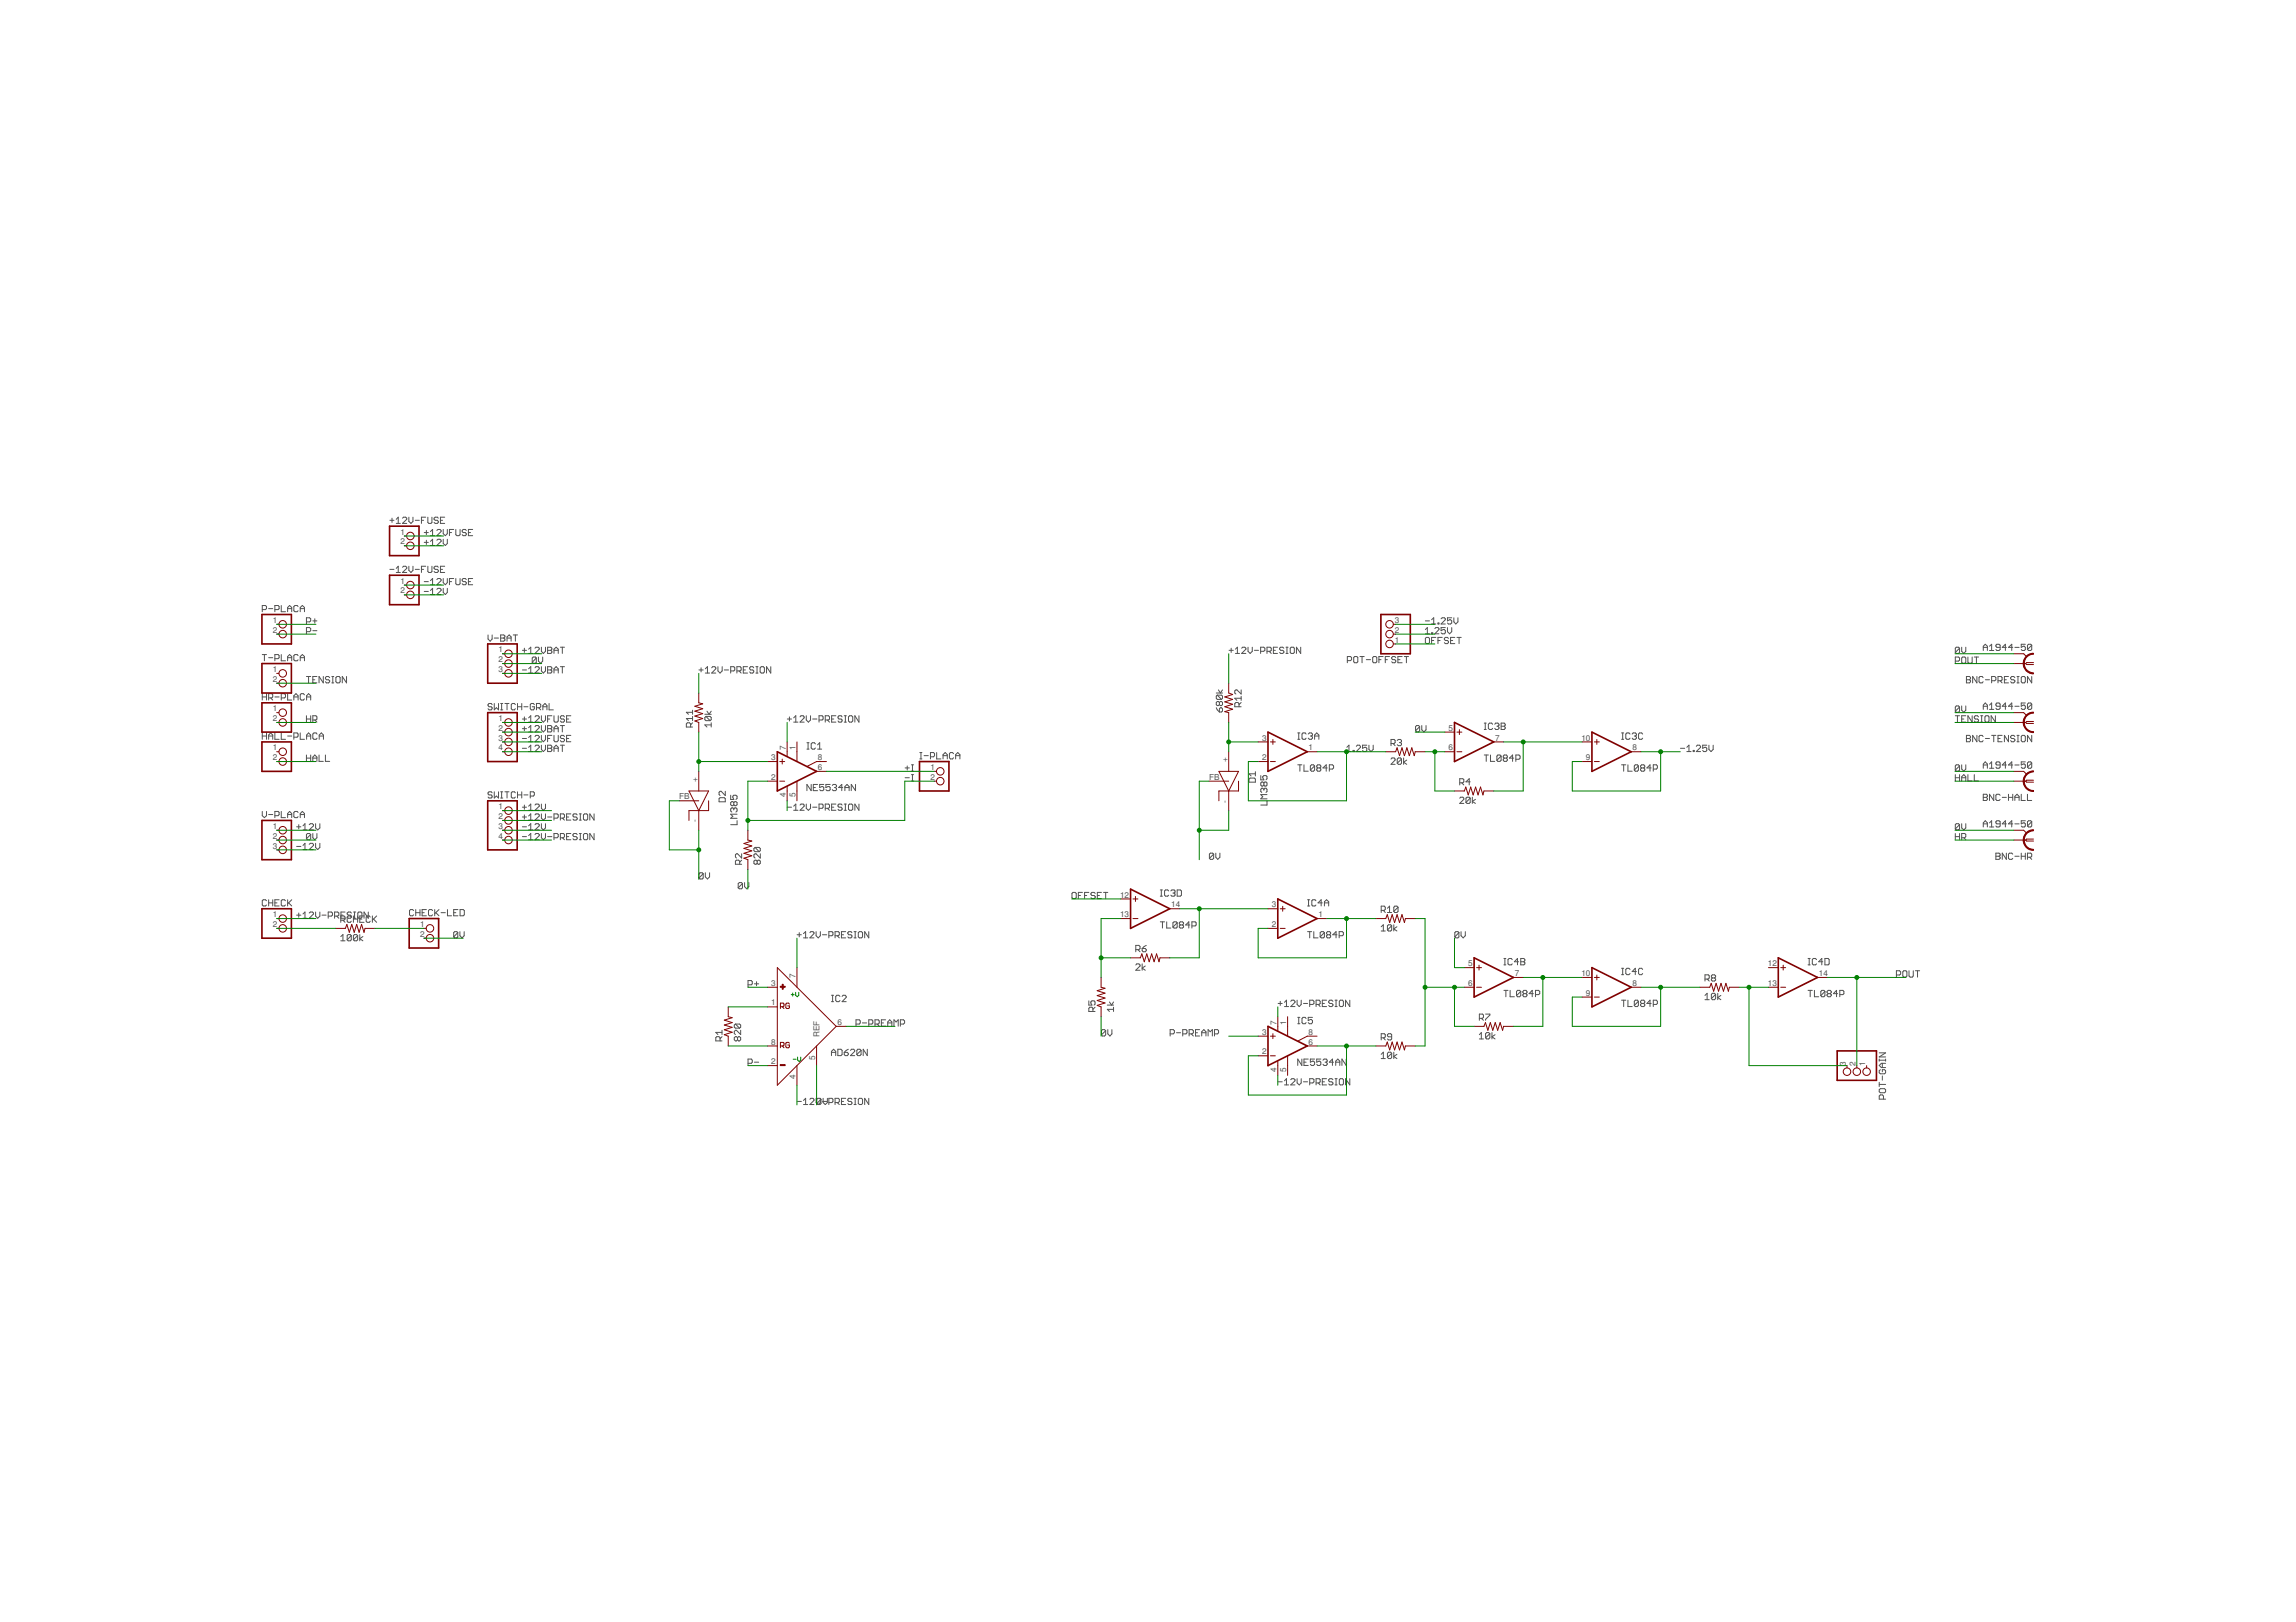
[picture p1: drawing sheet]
<svg xmlns="http://www.w3.org/2000/svg" width="297mm" height="210mm" viewBox="0 0 297 210" stroke-linecap="round" stroke-linejoin="round" font-family="sans-serif">
<defs><g id="words">
<g font-size="1.1" fill="#505050">
<text x="51.8" y="69.2">1</text>
<text x="51.8" y="70.5">2</text>
<text x="51.8" y="75.5">1</text>
<text x="51.8" y="76.8">2</text>
<text x="35.3" y="80.6">1</text>
<text x="35.3" y="81.9">2</text>
<text x="180.4" y="83.2">1</text>
<text x="180.4" y="81.9">2</text>
<text x="180.4" y="80.6">3</text>
<text x="35.3" y="87">1</text>
<text x="35.3" y="88.2">2</text>
<text x="64.5" y="84.4">1</text>
<text x="64.5" y="85.7">2</text>
<text x="64.5" y="87">3</text>
<text x="35.3" y="92">1</text>
<text x="35.3" y="93.3">2</text>
<text x="64.5" y="93.3">1</text>
<text x="64.5" y="94.6">2</text>
<text x="64.5" y="95.8">3</text>
<text x="163.3" y="95.8">3</text>
<text x="187.4" y="94.6">5</text>
<text x="193.4" y="95.8">7</text>
<text x="204.6" y="95.8">10</text>
<text x="35.3" y="97.1">1</text>
<text x="35.3" y="98.4">2</text>
<text x="64.5" y="97.1">4</text>
<text x="90.2" y="101.2" transform="rotate(-90 90.2 101.2)">+</text>
<text x="99.8" y="100.9">2</text>
<text x="99.8" y="98.4">3</text>
<text x="101.6" y="97.1" transform="rotate(-90 101.6 97.1)">7</text>
<text x="102.9" y="97.1" transform="rotate(-90 102.9 97.1)">1</text>
<text x="105.8" y="98.4">8</text>
<text x="105.8" y="99.7">6</text>
<text x="120.4" y="99.7">1</text>
<text x="120.4" y="100.9">2</text>
<text x="156.4" y="100.9">FB</text>
<text x="158.8" y="98.7" transform="rotate(-90 158.8 98.7)">+</text>
<text x="163.3" y="98.4">2</text>
<text x="169.3" y="97.1">1</text>
<text x="187.4" y="97.1">6</text>
<text x="205.2" y="98.4">9</text>
<text x="211.2" y="97.1">8</text>
<text x="35.3" y="107.3">1</text>
<text x="64.5" y="104.7">1</text>
<text x="64.5" y="106">2</text>
<text x="64.5" y="107.3">3</text>
<text x="87.9" y="103.5">FB</text>
<text x="90.2" y="106.4" transform="rotate(-90 90.2 106.4)">-</text>
<text x="101.6" y="103.1" transform="rotate(-90 101.6 103.1)">4</text>
<text x="102.9" y="103.1" transform="rotate(-90 102.9 103.1)">5</text>
<text x="158.8" y="103.9" transform="rotate(-90 158.8 103.9)">-</text>
<text x="35.3" y="108.5">2</text>
<text x="35.3" y="109.8">3</text>
<text x="64.5" y="108.5">4</text>
<text x="35.3" y="118.7">1</text>
<text x="35.3" y="120">2</text>
<text x="54.4" y="120">1</text>
<text x="144.9" y="118.7">13</text>
<text x="144.9" y="116.2">12</text>
<text x="151.5" y="117.4">14</text>
<text x="164.5" y="120">2</text>
<text x="164.5" y="117.4">3</text>
<text x="170.6" y="118.7">1</text>
<text x="54.4" y="121.2">2</text>
<text x="189.9" y="125">5</text>
<text x="228.7" y="125">12</text>
<text x="99.8" y="127.6">3</text>
<text x="99.8" y="130.1">1</text>
<text x="102.9" y="126.6" transform="rotate(-90 102.9 126.6)">7</text>
<text x="189.9" y="127.6">6</text>
<text x="196" y="126.3">7</text>
<text x="204.6" y="126.3">10</text>
<text x="205.2" y="128.8">9</text>
<text x="211.2" y="127.6">8</text>
<text x="228.7" y="127.6">13</text>
<text x="235.3" y="126.3">14</text>
<text x="99.8" y="137.7">2</text>
<text x="99.8" y="135.2">8</text>
<text x="105.5" y="137.1" transform="rotate(-90 105.5 137.1)">5</text>
<text x="106" y="134.2" transform="rotate(-90 106 134.2)">REF</text>
<text x="108.4" y="132.7">6</text>
<text x="163.3" y="136.5">2</text>
<text x="163.3" y="133.9">3</text>
<text x="165.1" y="132.7" transform="rotate(-90 165.1 132.7)">7</text>
<text x="166.4" y="132.7" transform="rotate(-90 166.4 132.7)">1</text>
<text x="169.3" y="133.9">8</text>
<text x="169.3" y="135.2">6</text>
<text x="102.9" y="139.7" transform="rotate(-90 102.9 139.7)">4</text>
<text x="165.1" y="138.7" transform="rotate(-90 165.1 138.7)">4</text>
<text x="166.4" y="138.7" transform="rotate(-90 166.4 138.7)">5</text>
<text x="238.8" y="138" transform="rotate(-90 238.8 138)">3</text>
<text x="240.1" y="138" transform="rotate(-90 240.1 138)">2</text>
<text x="241.3" y="138" transform="rotate(-90 241.3 138)">1</text>
</g>
</g></defs>
<g fill="none" stroke="#505050" stroke-width=".13">
<path d="M33.9 78.9h.4l.2-.1v-.3l-.2-.1h-.4v.8M34.8 78.8h.5M35.6 78.9h.4l.1-.1v-.3l-.1-.1h-.4v.8M36.4 78.4v.8h.5M37.2 79.2v-.6l.3-.2 .2 .2v.6M37.2 78.8h.5M38.6 78.5l-.2-.1h-.2l-.2 .1v.5l.2 .2h.2l.2-.2M38.8 79.2v-.6l.3-.2 .3 .2v.6M38.8 78.8h.6M50.4 67.3h.6M50.4 73.7h.6M50.7 67.1v.5"/>
<path d="M51.3 67.2l.2-.3v.8M51.3 73.6l.2-.3v.8M51.3 67.7h.5M51.3 74.1h.5M52.1 67.1l.1-.2h.3l.1 .2v.1l-.5 .5h.5M52.1 73.4l.1-.1h.3l.1 .1v.2l-.5 .5h.5M52.9 66.9v.6l.3 .2 .2-.2v-.6M52.9 73.3v.5l.3 .3 .2-.3v-.5M53.7 67.3h.6M53.7 73.7h.6M54.5 67.3h.3M54.5 73.7h.3"/>
<path d="M54.9 70.2h.5M54.9 76.5h.5M54.9 68.9h.5M54.9 75.3h.5M55.1 66.9h-.6v.8M55.1 73.3h-.6v.8M55.2 68.6v.6M55.2 69.9v.6M55.4 73.3v.7l.1 .1h.3l.1-.1v-.7M55.4 66.9v.7l.1 .1h.3l.1-.1v-.7M55.7 70.1l.3-.3v.8M55.7 68.8l.3-.3v.8"/>
<path d="M55.7 75.1l.3-.2v.8M55.7 76.4l.3-.3v.8M55.7 70.6h.5M55.7 76.9h.5M55.7 69.3h.5M55.7 75.7h.5M56.5 69.9l.2-.1h.2l.2 .1v.2l-.6 .5h.6M56.5 68.6l.2-.1h.2l.2 .1v.2l-.6 .5h.6M56.5 75l.2-.1h.2l.2 .1v.1l-.6 .6h.6M56.5 76.3l.2-.2h.2l.2 .2v.1l-.6 .5h.6M56.7 67.1l-.1-.2h-.3l-.1 .2v.1l.1 .1h.3l.1 .2-.1 .2h-.3l-.1-.1M56.7 73.4l-.1-.1h-.3l-.1 .1v.2l.1 .1h.3l.1 .1-.1 .3h-.3l-.1-.1"/>
<path d="M57 67.3h.3M57 73.7h.3M57.3 74.9v.5l.3 .3 .3-.3v-.5M57.3 69.8v.5l.3 .3 .3-.3v-.5M57.3 68.5v.6l.3 .2 .3-.2v-.6M57.3 76.1v.6l.3 .2 .3-.2v-.6M57.5 66.9h-.5v.8h.5M57.5 73.3h-.5v.8h.5M58.1 68.9h.3M58.1 75.3h.3M58.7 68.5h-.6v.8M58.7 74.9h-.6v.8"/>
<path d="M59 68.5v.7l.1 .1h.3l.1-.1v-.7M59 74.9v.6l.1 .2h.3l.1-.2v-.6M60.3 68.6l-.1-.1h-.3l-.1 .1 .1 .3h.3l.1 .2-.1 .2h-.3l-.1-.1M60.3 75l-.1-.1h-.3l-.1 .1 .1 .3h.3l.1 .1-.1 .3h-.3l-.1-.2M60.6 68.9h.3M60.6 75.3h.3M61.2 68.5h-.6v.8h.6M61.2 74.9h-.6v.8h.6M187.8 79.9h-.5v.4l.4-.1 .1 .1v.3l-.1 .2h-.3l-.1-.2M188.1 79.9v.6l.2 .3 .3-.3v-.6M33.9 89.8v.8M33.9 94.8v.9"/>
<path d="M33.9 84.7h.6M33.9 90.2h.6M33.9 95.2h.6M34.2 84.7v.8M34.5 89.8v.8M34.5 94.8v.9M34.8 90.3h.4l.1-.1v-.3l-.1-.1h-.4v.8M34.8 95.7v-.6l.2-.3 .3 .3v.6M34.8 85.1h.5M34.8 95.2h.5M35 90.3l.3 .3M35.6 85.2h.4l.1-.1v-.3l-.1-.1h-.4v.8"/>
<path d="M35.6 94.8v.9h.5M35.6 90.2h.5M36.4 84.7v.8h.5M36.4 90.3h.4l.1-.1v-.3l-.1-.1h-.4v.8M36.4 94.8v.9h.5M37.2 85.5v-.5l.3-.3 .2 .3v.5M37.2 89.8v.8h.5M37.2 85.1h.5M37.2 95.2h.5M38 90.6v-.6l.3-.2 .3 .2v.6M38 95.4h.4l.2-.2v-.2l-.2-.2h-.4v.9M38 90.2h.6"/>
<path d="M38.6 84.8l-.2-.1h-.2l-.2 .1v.6l.2 .1h.2l.2-.1M38.8 85.5v-.5l.3-.3 .3 .3v.5M38.8 94.8v.9h.6M38.8 85.1h.6M39.4 89.9l-.2-.1h-.2l-.2 .1v.5l.2 .2h.2l.2-.2M39.6 98.1h.6M39.6 87.5h.6M39.6 80.5h.4l.2-.2v-.2l-.2-.2h-.4v.9M39.6 81.7h.4l.2-.1v-.3l-.2-.1h-.4v.8M39.6 92.6v.9M39.6 97.7v.8M39.6 93h.6"/>
<path d="M39.7 90.2h.5M39.7 90.6v-.6l.2-.2 .3 .2v.6M39.7 95.7v-.6l.2-.3 .3 .3v.6M39.7 95.2h.5M39.9 87.5v.9M40.2 92.6v.9M40.2 97.7v.8M40.5 98.1h.5M40.5 88h.2M40.5 93.2h.4l.1-.2v-.2l-.1-.2h-.4v.9M40.5 98.5v-.5l.2-.3 .3 .3v.5M40.5 80.3h.5"/>
<path d="M40.5 81.6h.5M40.7 80.1v.5M40.7 93.2l.3 .3M41 87.5h-.5v.9h.5M41 95l-.1-.2h-.3l-.1 .2v.5l.1 .2h.3l.1-.2M41.3 97.7v.8h.5M41.3 95.2h.5M41.3 95.7v-.6l.3-.3 .2 .3v.6M41.8 87.5v.9l-.5-.9v.9M42.1 97.7v.8h.6M42.7 87.7l-.2-.2h-.3l-.1 .3 .1 .2h.3l.2 .2-.2 .2h-.3l-.1-.2M42.9 87.5h.3"/>
<path d="M42.9 88.4h.3M43.1 87.5v.9M43.6 87.5h.3l.1 .2v.5l-.1 .2h-.3l-.1-.2v-.5zM44.8 87.5v.9l-.5-.9v.9M63.1 82.2v.5l.3 .3 .3-.3v-.5M63.7 91.2l-.2-.2h-.2l-.2 .3 .2 .2h.2l.2 .2-.2 .2h-.2l-.2-.2M63.9 82.6h.6M63.9 91v.9l.3-.3 .3 .3v-.9M64.8 82.6h.4M64.8 82.2h.4l.1 .1-.1 .3 .1 .1v.1l-.1 .2h-.4zM64.8 91h.2M64.8 91.9h.2"/>
<path d="M64.9 91v.9M65.3 91h.5M65.6 82.6h.5M65.6 83v-.6l.3-.2 .2 .2v.6M65.6 91v.9M66.4 82.2h.6M66.7 82.2v.8M66.7 91.2l-.2-.2h-.2l-.2 .2v.5l.2 .2h.2l.2-.2M67 91.5h.5M67 91v.9M67.5 91v.9M67.6 95.6h.5"/>
<path d="M67.6 93h.5M67.6 86.7h.5M67.6 84.2h.5M67.6 94.3h.5M67.6 96.8h.5M67.8 91.5h.5M67.8 83.9v.5M67.8 92.8v.5M67.8 94v.6M68.4 96h.5M68.4 93.5h.5M68.4 87.1h.5"/>
<path d="M68.4 84.6h.5M68.4 84l.3-.2v.8M68.4 86.6l.3-.3v.8M68.4 92.9l.3-.3v.9M68.4 94.2l.3-.3v.8M68.4 95.4l.3-.2v.8M68.4 96.7l.3-.3v.9M68.4 94.7h.5M68.4 97.3h.5M69.1 91.2l-.1-.2h-.3l-.1 .2v.5l.1 .2h.3l.1-.2v-.2h-.2M69.2 83.9l.1-.1h.3l.2 .1v.1l-.6 .6h.6M69.2 95.3l.1-.1h.3l.2 .1v.1l-.6 .6h.6"/>
<path d="M69.2 86.4l.1-.1h.3l.2 .1v.2l-.6 .5h.6M69.2 92.8l.1-.2h.3l.2 .2v.1l-.6 .6h.6M69.2 94l.1-.1h.3l.2 .1v.2l-.6 .5h.6M69.2 96.6l.1-.2h.3l.2 .2v.1l-.6 .6h.6M69.4 85.2l-.1-.2h-.3l-.1 .2v.5M69.4 85.2v.5l-.1 .1h-.3l-.1-.1M69.4 85.2l-.5 .5M69.4 91.6h.4l.2-.1v-.3l-.2-.2h-.4v.9M69.7 85v.6l.2 .2 .3-.2v-.6M69.7 91.6l.3 .3M70 83.8v.5l.3 .3 .3-.3v-.5M70 86.3v.5l.3 .3 .3-.3v-.5"/>
<path d="M70 92.6v.6l.3 .3 .3-.3v-.6M70 93.9v.5l.3 .3 .3-.3v-.5M70 95.2v.5l.3 .3 .3-.3v-.5M70 96.4v.6l.3 .3 .3-.3v-.6M70.2 91.5h.6M70.2 91.9v-.6l.3-.3 .3 .3v.6M70.8 83.8h.5l.1 .1-.1 .3 .1 .2-.1 .2h-.5zM70.8 95.6h.3M70.8 93h.3M70.8 86.7h.5M70.8 86.3h.5l.1 .1-.1 .3 .1 .3-.1 .1h-.5zM70.8 84.2h.5"/>
<path d="M70.8 93.9h.5l.1 .1-.1 .3 .1 .3-.1 .1h-.5zM70.8 96.4h.5l.1 .2-.1 .2 .1 .3-.1 .2h-.5zM70.8 94.3h.5M70.8 96.8h.5M71 91v.9h.6M71.4 95.2h-.6v.8M71.4 92.6h-.6v.9M71.7 95.2v.6l.1 .2h.3l.1-.2v-.6M71.7 92.6v.7l.1 .2h.3l.1-.2v-.7M71.7 86.7h.5M71.7 84.2h.5M71.7 84.6v-.6l.2-.2 .3 .2v.6"/>
<path d="M71.7 87.1v-.5l.2-.3 .3 .3v.5M71.7 94.7v-.5l.2-.3 .3 .3v.5M71.7 97.3v-.6l.2-.3 .3 .3v.6M71.7 94.3h.5M71.7 96.8h.5M72.5 83.8h.5M72.5 86.3h.5M72.5 93.9h.5M72.5 96.4h.5M72.7 83.8v.8M72.7 86.3v.8M72.7 93.9v.8"/>
<path d="M72.7 96.4v.9M73 95.3l-.1-.1h-.3l-.1 .2 .1 .2h.3l.1 .2-.1 .2h-.3l-.1-.2M73 92.8l-.1-.2h-.3l-.1 .3 .1 .1h.3l.1 .3-.1 .2h-.3l-.1-.2M73.3 95.6h.3M73.3 93h.3M73.9 95.2h-.6v.8h.6M73.9 92.6h-.6v.9h.6M89.3 94.1v-.4l-.1-.2h-.3l-.1 .2v.4h.8M89.6 93.5l-.3 .3M89.6 93h-.8l.3 .3M89.6 91.9v.5M89.6 92.7v.6"/>
<path d="M89.6 92.2h-.8l.3 .2M90.4 86.7h.6M90.7 86.4v.6M91.2 92.4h.8M91.2 86.6l.3-.3v.8M91.2 87.1h.6M91.3 92.7h.6l.1 .2v.2l-.1 .2M91.3 92.7l-.1 .2v.2l.1 .2h.6M91.3 92.7l.6 .6M91.5 92l.2 .4 .3-.4M92 93.8h-.8l.3 .3M92 93.5v.6"/>
<path d="M92.1 86.4l.1-.1h.3l.1 .1v.2l-.5 .5h.5M92.9 86.3v.5l.3 .3 .2-.3v-.5M93.7 86.7h.6M94.5 86.8h.4l.2-.1v-.3l-.2-.1h-.4v.8M95.3 86.8h.5l.1-.1v-.3l-.1-.1h-.5v.8M95.6 86.8l.3 .3M96.2 86.7h.2M96.7 86.3h-.5v.8h.5M97.5 86.4l-.1-.1h-.3l-.1 .3 .1 .1h.3l.1 .3-.1 .1h-.3l-.1-.1M97.8 87.1h.3M97.8 86.3h.3M97.9 86.3v.8"/>
<path d="M98.5 86.3h.2l.2 .1v.6l-.2 .1h-.2l-.2-.1v-.6zM99.7 86.3v.8l-.5-.8v.8M101.9 93h.5M102.1 92.8v.5M102.7 92.9l.3-.3v.9M102.7 93.5h.5M103.5 92.8l.1-.2h.3l.1 .2v.1l-.5 .6h.5M104.3 92.6v.6l.3 .3 .3-.3v-.6M104.4 96.9h.3M104.4 96.1h.3M104.5 96.1v.8M105.1 93h.6"/>
<path d="M105.5 96.3l-.2-.2h-.2l-.2 .2v.5l.2 .1h.2l.2-.1M105.8 96.4l.2-.3v.8M105.8 96.9h.5M106 93.2h.4l.1-.2v-.2l-.1-.2h-.4v.9M106.8 93.2h.4l.1-.2v-.2l-.1-.2h-.4v.9M107 93.2l.3 .3M107.6 93h.3M108.1 92.6h-.5v.9h.5M108.9 92.8l-.1-.2h-.3l-.1 .3 .1 .1h.3l.1 .3-.1 .2h-.3l-.1-.2M109.2 93.5h.3M109.2 92.6h.3M109.4 92.6v.9"/>
<path d="M109.8 92.8l.1-.2h.3l.1 .2v.5l-.1 .2h-.3l-.1-.2zM111.1 92.6v.9l-.5-.9v.9M117.1 99.4h.5M117.4 99.1v.6M117.9 99h.3M117.9 99.8h.3M118 99v.8M119 98.2h.3M119 97.4h.3M119.1 97.4v.8M119.5 97.8h.6M120.4 97.9h.4l.1-.1v-.3l-.1-.1h-.4v.8"/>
<path d="M121.2 97.4v.8h.5M122 97.8h.6M122 98.2v-.5l.3-.3 .3 .3v.5M123.4 97.5l-.2-.1h-.2l-.2 .1v.6l.2 .1h.2l.2-.1M123.6 97.8h.6M123.6 98.2v-.5l.3-.3 .3 .3v.5M157.4 91.6l.4 .5M157.4 89.7h.8M157.5 90h.5l.2 .1v.3l-.2 .1M157.5 90l-.1 .1v.3l.1 .1h.5M157.5 90l.5 .5M157.6 89.3l.3 .4 .3-.4"/>
<path d="M157.8 90.9l.1-.1 .3 .1v.3l-.2 .1-.2-.1M157.8 90.9v.3M157.8 90.9l-.2-.1-.2 .1v.3l.1 .1 .3-.1M157.9 91.6h.1l.2 .1v.3l-.2 .1h-.2v-.4zM159 84.2h.6M159.3 83.9v.5M159.8 84l.3-.2v.8M159.8 84.6h.6M160.3 91.5v-.4l-.2-.2h-.2l-.2 .2v.4h.9M160.6 89.3v.5l-.6-.5-.3 .1v.3l.2 .1M160.6 90.9l-.3 .3M160.6 90.4h-.9l.3 .2"/>
<path d="M160.6 90.1v.5M160.6 83.9l.2-.1h.2l.2 .1v.1l-.6 .6h.6M161.5 83.8v.5l.2 .3 .3-.3v-.5M162.3 84.2h.5M162.4 99.9v.5M163.1 84.3h.4l.1-.1v-.3l-.1-.1h-.4v.8M163.9 84.3h.4l.2-.1v-.3l-.2-.1h-.4v.8M164.2 84.3l.3 .3M164.7 84.2h.3M165.3 83.8h-.6v.8h.6M166.1 83.9l-.2-.1h-.2l-.2 .1 .2 .3h.2l.2 .1v.1l-.2 .2h-.2l-.2-.2M166.4 83.8h.2"/>
<path d="M166.4 84.6h.2M166.5 83.8v.8M167 83.8h.3l.1 .1v.5l-.1 .2h-.3l-.1-.2v-.5zM167.9 99h.5M167.9 95.7h.3M167.9 94.8h.3M168 94.8v.9M168.2 99v.8M168.3 83.8v.8l-.6-.8v.8M168.7 99v.8h.5M169 95l-.2-.2h-.2l-.2 .2v.5l.2 .2h.2l.2-.2M169.2 95l.2-.2h.3l.1 .2-.1 .2"/>
<path d="M169.5 95.2h.2M169.7 95.2l.1 .2-.1 .3h-.3l-.2-.2M170.1 99.1l-.2-.1h-.2l-.2 .1v.6M170.1 99.1v.6l-.2 .1h-.2l-.2-.1M170.1 95.7v-.6l.2-.3 .3 .3v.6M170.1 99.1l-.6 .6M170.1 95.2h.5M170.5 99.4l-.2-.1 .2-.3h.3l.1 .1-.1 .3M170.5 99.4l-.2 .1 .2 .3h.3l.1-.1-.1-.3M170.5 99.4h.3M171.7 99.4h-.5l.4-.4v.8M172 99.5h.4l.1-.1v-.3l-.1-.1h-.4v.8"/>
<path d="M174.2 97.3h.6M174.2 96.7l.3-.3v.9M174.3 85.5h.4l.2-.1v-.3l-.2-.1h-.4v.8M175 97.1h.2v.2h-.2zM175.3 85h.2l.2 .1v.5l-.2 .2h-.2l-.2-.2v-.5zM175.5 96.6l.1-.2h.3l.1 .2v.1l-.5 .6h.5M175.9 85h.6M176.2 85v.8M176.8 85.4h.5M176.8 96.4h-.5v.4l.4-.1 .1 .1v.3l-.1 .2h-.3l-.1-.2M177.1 96.4v.6l.3 .3 .3-.3v-.6M177.7 85h.3l.1 .1v.5l-.1 .2h-.3l-.1-.2v-.5z"/>
<path d="M178.4 85.4h.3M178.9 85h-.5v.8M179.2 85.4h.3M179.8 85h-.6v.8M180 98.2l.1-.1h.3l.1 .1v.2l-.5 .5h.5M180 96.2h.4l.1-.1v-.3l-.1-.1h-.4v.8M180.2 96.2l.3 .3M180.6 85.1l-.2-.1h-.2l-.2 .1 .2 .3h.2l.2 .1-.2 .3h-.2l-.2-.2M180.8 95.8l.1-.1h.3l.1 .1-.1 .3M180.8 85.4h.3M181 96.1h.2M181.2 96.1l.1 .1-.1 .3h-.3l-.1-.1"/>
<path d="M181.3 98.2v.6l-.1 .1h-.3l-.1-.1M181.3 98.2l-.1-.1h-.3l-.1 .1v.6M181.3 98.2l-.5 .6M181.4 85h-.6v.8h.6M181.6 98.1v.8M181.7 85h.5M181.9 85v.8M182 98.4l-.4 .2 .4 .3M183.7 94l-.2-.1h-.2l-.2 .1v.6M183.7 94v.6l-.2 .1h-.2l-.2-.1M183.7 94l-.6 .6M183.9 93.9v.5l.3 .3 .3-.3v-.5"/>
<path d="M184.4 82.6l.1-.1h.3l.1 .1v.6l-.1 .1h-.3l-.1-.1zM184.4 80.3h.5M184.4 81.5l.3-.3v.8M184.4 82h.5M185.2 81.9h.2v.1h-.2zM185.2 82.9h.3M185.2 80.2l.3-.3v.9M185.2 80.8h.6M185.6 81.3l.2-.1h.2l.2 .1v.2l-.6 .5h.6M185.8 82.5h-.6v.8M186 80.6h.2v.2h-.2zM186 82.9h.3"/>
<path d="M186.4 80.1l.2-.2h.3l.1 .2v.1l-.6 .6h.6M186.6 82.5h-.6v.8M187 81.2h-.6v.4l.5-.1 .1 .1v.3l-.1 .1h-.3l-.2-.1M187.3 81.2v.5l.2 .3 .3-.3v-.5M187.4 82.6l-.1-.1h-.3l-.1 .1 .1 .3h.3l.1 .1-.1 .3h-.3l-.1-.1M187.7 82.9h.2M188.2 82.5h-.5v.8h.5M188.5 82.5h.5M188.8 82.5v.8M192 97.7h.6M192 94.4h.3M192 93.6h.3"/>
<path d="M192.2 93.6v.8M192.3 97.7v.8M192.8 97.7v.8h.6M193.1 93.7l-.1-.1h-.3l-.1 .1v.6l.1 .1h.3l.1-.1M193.4 93.7l.1-.1h.3l.1 .1-.1 .3M193.7 94h.1M193.8 94l.1 .1-.1 .3h-.3l-.1-.1M194.2 97.9l-.1-.2h-.3l-.1 .2v.5M194.2 97.9v.5l-.1 .1h-.3l-.1-.1M194.2 93.6h.4l.1 .1-.1 .3 .1 .3-.1 .1h-.4zM194.2 97.9l-.5 .5M194.2 94h.4"/>
<path d="M194.6 98.1h.3M194.6 98.1l-.1-.1 .1-.3h.3l.1 .2-.1 .2M194.6 98.1l-.1 .2 .1 .2h.3l.1-.1-.1-.3M195.8 98.1h-.5l.4-.4v.8M196.1 98.3h.4l.2-.2v-.2l-.2-.2h-.4v.8M209.8 99h.5M209.8 95.7h.3M209.8 94.8h.3M209.9 94.8v.9M210.1 99v.8M210.6 99v.8h.6M210.9 95l-.2-.2h-.2l-.2 .2v.5l.2 .2h.2l.2-.2"/>
<path d="M211.2 95l.1-.2h.3l.1 .2-.1 .2M211.4 95.2h.2M211.6 95.2l.1 .2-.1 .3h-.3l-.1-.2M212 99.1v.6l-.2 .1h-.2l-.2-.1M212 99.1l-.2-.1h-.2l-.2 .1v.6M212 99.1l-.6 .6M212.4 99.4l-.2-.1 .2-.3h.3l.1 .1-.1 .3M212.4 99.4l-.2 .1 .2 .3h.3l.1-.1-.1-.3M212.4 99.4h.3M212.5 95l-.1-.2h-.3l-.1 .2v.5l.1 .2h.3l.1-.2M213.6 99.4h-.5l.4-.4v.8M213.9 99.5h.4l.1-.1v-.3l-.1-.1h-.4v.8"/>
<path d="M217.4 96.8h.6M218.2 97.3h.6M218.2 96.7l.3-.3v.9M219.1 97.1h.1v.2h-.1zM219.5 96.6l.1-.2h.3l.1 .2v.1l-.5 .6h.5M220.8 96.4h-.5v.4l.3-.1 .2 .1v.3l-.1 .2h-.3l-.1-.2M221.1 96.4v.6l.3 .3 .2-.3v-.6M253 92.6h.5M253 85.6h.4l.1-.2v-.2l-.1-.2h-.4v.8M253.2 92.6v.9M253.5 83.9l-.1-.1h-.3l-.1 .1v.5M253.5 99.1l-.1-.1h-.3l-.1 .1v.6"/>
<path d="M253.5 99.1v.6l-.1 .1h-.3l-.1-.1M253.5 91.5v.5l-.1 .2h-.3l-.1-.2M253.5 83.9v.5l-.1 .2h-.3l-.1-.2M253.5 91.5l-.1-.1h-.3l-.1 .1v.5M253.5 83.9l-.5 .5M253.5 91.5l-.5 .5M253.5 99.1l-.5 .6M253.8 93h.3M253.8 83.8v.5l.3 .3 .2-.3v-.5M253.8 91.4v.5l.3 .3 .2-.3v-.5M253.8 99v.5l.3 .3 .2-.3v-.5M253.9 85h.3l.1 .2v.5l-.1 .1h-.3l-.1-.1v-.5z"/>
<path d="M254.3 92.6h-.5v.9h.5M254.4 87.5h.4l.1 .2-.1 .3 .1 .2-.1 .2h-.4zM254.4 95.2h.4l.1 .1-.1 .3 .1 .2-.1 .2h-.4zM254.4 95.6h.4M254.4 88h.4M254.6 85v.7l.1 .1h.3l.1-.1v-.7M255.1 92.6v.9l-.5-.9v.9M255.4 85h.6M255.7 85v.8M255.8 87.5v.9l-.6-.9v.9M255.8 95.2v.8l-.6-.8v.8M256 92.8l-.2-.2h-.3l-.1 .3 .1 .1h.3l.2 .3-.2 .2h-.3l-.1-.2"/>
<path d="M256.2 93.5h.3M256.2 92.6h.3M256.4 92.6v.9M256.6 95.3l-.2-.1h-.2l-.2 .1v.5l.2 .2h.2l.2-.2M256.6 87.7l-.2-.2h-.2l-.2 .2v.5l.2 .2h.2l.2-.2M256.6 84.2v-.6l.2-.2 .3 .2v.6M256.6 91.8v-.6l.2-.2 .3 .2v.6M256.6 99.4v-.5l.2-.3 .3 .3v.5M256.6 91.4h.5M256.6 99h.5M256.6 83.8h.5M256.9 95.6h.5"/>
<path d="M256.9 88h.5M256.9 92.6h.3l.1 .2v.5l-.1 .2h-.3l-.1-.2v-.5zM257.4 91.2l.3-.2v.8M257.4 83.6l.3-.2v.8M257.4 98.9l.3-.3v.8M257.4 91.8h.5M257.4 99.4h.5M257.4 84.2h.5M257.7 88.1h.4l.1-.1v-.3l-.1-.2h-.4v.9M257.7 95.2h.5M257.9 95.2v.8M258.1 92.6v.9l-.5-.9v.9"/>
<path d="M258.5 95.6h.3M258.5 88.1h.4l.1-.1v-.3l-.1-.2h-.4v.9M258.8 91.4h-.5l-.1-.2 .1-.2h.3l.2 .1v.6l-.2 .1h-.3l-.1-.1M258.8 83.8h-.5l-.1-.2 .1-.2h.3l.2 .1v.6l-.2 .1h-.3l-.1-.1M258.8 99h-.5l-.1-.1 .1-.3h.3l.2 .1v.6l-.2 .1h-.3l-.1-.1M258.8 88.1l.2 .3M259 95.2h-.5v.8h.5M259.3 88h.3M259.6 91.4h-.6l.4-.4v.8M259.6 83.8h-.6l.4-.4v.8M259.6 99h-.6l.4-.4v.8M259.8 87.5h-.5v.9h.5"/>
<path d="M259.8 95.2v.8l-.5-.8v.8M260.4 91.4h-.6l.5-.4v.8M260.4 83.8h-.6l.5-.4v.8M260.4 99h-.6l.5-.4v.8M260.7 91.4h.5M260.7 99h.5M260.7 83.8h.5M260.7 95.3l-.2-.1h-.2l-.2 .2 .2 .2h.2l.2 .2-.2 .2h-.2l-.2-.2M260.7 87.7l-.2-.2h-.2l-.2 .3 .2 .2h.2l.2 .2-.2 .2h-.2l-.2-.2M260.9 95.2h.3M260.9 96h.3M260.9 87.5h.3"/>
<path d="M260.9 88.4h.3M261.1 87.5v.9M261.1 95.2v.8M261.6 87.5h.3l.1 .2v.5l-.1 .2h-.3l-.1-.2v-.5zM261.6 95.2h.3l.1 .1v.5l-.1 .2h-.3l-.1-.2v-.5zM262 91h-.5v.4l.2-.2h.2l.1 .2v.3l-.1 .1h-.3l-.1-.1M262 83.4h-.5v.4l.2-.2h.2l.1 .2v.3l-.1 .1h-.3l-.1-.1M262 98.6h-.5v.4l.2-.1 .3 .1v.3l-.1 .1h-.3l-.1-.1M262.8 91.1v.6l-.1 .1h-.3l-.1-.1M262.8 91.1l-.1-.1h-.3l-.1 .1v.6M262.8 83.5l-.1-.1h-.3l-.1 .1v.6M262.8 87.5v.9l-.5-.9v.9"/>
<path d="M262.8 95.2v.8l-.5-.8v.8M262.8 98.7l-.1-.1h-.3l-.1 .1v.6M262.8 83.5v.6l-.1 .1h-.3l-.1-.1M262.8 98.7v.6l-.1 .1h-.3l-.1-.1M262.8 91.1l-.5 .6M262.8 98.7l-.5 .6M262.8 83.5l-.5 .6M33.9 105v.6l.3 .2 .3-.2v-.6M34.5 116.6l-.2-.2h-.2l-.2 .2v.5l.2 .1h.2l.2-.1M34.8 105.4h.5M34.8 116.4v.8M34.8 116.8h.5"/>
<path d="M35.3 116.4v.8M35.6 105.6h.4l.1-.2v-.3l-.1-.1h-.4v.8M35.6 116.8h.2M36.1 116.4h-.5v.8h.5M36.4 105v.8h.5M36.9 116.6l-.1-.2h-.3l-.1 .2v.5l.1 .1h.3l.1-.1M37.2 105.4h.5M37.2 105.8v-.5l.3-.3 .2 .3v.5M37.2 116.4v.8M37.3 116.8l.4 .4M37.7 116.4l-.5 .6M38.4 118.4h.5"/>
<path d="M38.4 107h.5M38.4 109.5h.5M38.6 105.1l-.2-.1h-.2l-.2 .1v.6l.2 .1h.2l.2-.1M38.7 106.7v.6M38.7 118.2v.5M38.8 105.4h.6M38.8 105.8v-.5l.3-.3 .3 .3v.5M39.2 118.3l.3-.3v.8M39.2 106.9l.3-.3v.8M39.2 109.4l.3-.3v.8M39.2 118.8h.5M39.2 107.4h.5"/>
<path d="M39.2 109.9h.5M40 106.7l.2-.1h.2l.2 .1v.2l-.6 .5h.6M40 118.2l.2-.2h.2l.2 .2v.1l-.6 .5h.6M40 109.3l.2-.2h.2l.2 .2v.1l-.6 .5h.6M40.2 108l-.2-.1h-.2l-.2 .1v.5M40.2 108v.5l-.2 .2h-.2l-.2-.2M40.2 108l-.6 .5M40.5 107.9v.5l.2 .3 .3-.3v-.5M40.8 106.6v.5l.3 .3 .3-.3v-.5M40.8 109.1v.6l.3 .2 .3-.2v-.6M40.8 118v.6l.3 .2 .3-.2v-.6M41.7 118.4h.5"/>
<path d="M42.5 118.6h.4l.1-.2v-.2l-.1-.2h-.4v.8M43.3 118.6h.4l.1-.2v-.2l-.1-.2h-.4v.8M43.6 118.6l.2 .2M44.1 119.1h.4l.1-.2v-.2l-.1-.2h-.4v.9M44.1 118.4h.3M44.4 119.1l.2 .3M44.6 118h-.5v.8h.5M45.4 118.7l-.1-.2h-.3l-.1 .2v.5l.1 .2h.3l.1-.2M45.5 118.2l-.2-.2h-.2l-.2 .2 .2 .2h.2l.2 .2v.1l-.2 .1h-.2l-.2-.1M45.7 118.5v.9M45.7 118.9h.6M45.7 118.8h.3"/>
<path d="M45.7 118h.3M45.9 118v.8M46.3 118.7l.1 .1h.3l.1-.1v-.5l-.1-.2h-.3l-.1 .2v1.2M46.5 118.9h.3M47.1 118.5h-.6v.9h.6M47.6 118v.8l-.5-.8v.8M47.9 118.7l-.1-.2h-.3l-.1 .2v.5l.1 .2h.3l.1-.2M48.2 118.5v.9M48.3 118.9l.4 .5M48.7 118.5l-.5 .6M53.5 117.8l-.1-.1h-.3l-.1 .1v.6l.1 .1h.3l.1-.1M53.8 117.7v.8"/>
<path d="M53.8 118.1h.5M54.3 117.7v.8M54.6 118.1h.3M55.2 117.7h-.6v.8h.6M56 117.8l-.2-.1h-.2l-.2 .1v.6l.2 .1h.2l.2-.1M56.2 117.7v.8M56.4 118.1l.4 .4M56.8 117.7l-.6 .5M57.1 118.1h.5M57.9 117.7v.8h.5M58.7 118.1h.3M59.2 117.7h-.5v.8h.5"/>
<path d="M59.5 117.7h.4l.2 .1v.6l-.2 .1h-.4zM63.7 102.6l-.2-.1h-.2l-.2 .1 .2 .3h.2l.2 .1-.2 .3h-.2l-.2-.2M63.9 102.5v.8l.3-.3 .3 .3v-.8M64.8 102.5h.2M64.8 103.3h.2M64.9 102.5v.8M65.3 102.5h.5M65.6 102.5v.8M66.7 102.6l-.2-.1h-.2l-.2 .1v.5l.2 .2h.2l.2-.2M67 102.5v.8M67 102.9h.5M67.5 102.5v.8"/>
<path d="M67.6 105.7h.5M67.6 104.5h.5M67.6 108.3h.5M67.6 107h.5M67.8 102.9h.5M67.8 104.2v.5M67.8 105.5v.5M68.4 105.6l.3-.3v.8M68.4 104.3l.3-.2v.8M68.4 106.9l.3-.3v.8M68.4 108.1l.3-.2v.8M68.4 106.1h.5"/>
<path d="M68.4 108.7h.5M68.4 107.4h.5M68.4 104.9h.5M68.6 103h.4l.1-.1v-.3l-.1-.1h-.4v.8M69.2 106.7l.1-.1h.3l.2 .1v.2l-.6 .5h.6M69.2 105.5l.1-.2h.3l.2 .2v.1l-.6 .5h.6M69.2 104.2l.1-.1h.3l.2 .1v.1l-.6 .6h.6M69.2 108l.1-.1h.3l.2 .1v.1l-.6 .6h.6M70 104.1v.5l.3 .3 .3-.3v-.5M70 105.3v.6l.3 .2 .3-.2v-.6M70 106.6v.5l.3 .3 .3-.3v-.5M70 107.9v.5l.3 .3 .3-.3v-.5"/>
<path d="M70.8 105.7h.6M70.8 108.3h.6M71.7 105.9h.4l.1-.2v-.2l-.1-.2h-.4v.8M71.7 108.4h.4l.1-.1v-.3l-.1-.1h-.4v.8M72.5 105.9h.4l.1-.2v-.2l-.1-.2h-.4v.8M72.5 108.4h.4l.1-.1v-.3l-.1-.1h-.4v.8M72.7 105.9l.3 .2M72.7 108.4l.3 .3M73.3 105.7h.3M73.3 108.3h.3M73.9 105.3h-.6v.8h.6M73.9 107.9h-.6v.8h.6"/>
<path d="M74.7 105.5l-.2-.2h-.2l-.2 .3 .2 .1h.2l.2 .3-.2 .1h-.2l-.2-.1M74.7 108l-.2-.1h-.2l-.2 .2 .2 .2h.2l.2 .2-.2 .2h-.2l-.2-.2M75 106.1h.2M75 105.3h.2M75 107.9h.2M75 108.7h.2M75.1 105.3v.8M75.1 107.9v.8M75.5 105.5l.1-.2h.3l.1 .2v.5l-.1 .1h-.3l-.1-.1zM75.5 108l.1-.1h.3l.1 .1v.5l-.1 .2h-.3l-.1-.2zM76.9 105.3v.8l-.6-.8v.8M76.9 107.9v.8l-.6-.8v.8"/>
<path d="M91 113.1l-.2-.2h-.2l-.2 .2v.5M91 113.1v.5l-.2 .1h-.2l-.2-.1M91 113.1l-.6 .5M91.2 112.9v.6l.3 .2 .3-.2v-.6M93.2 103.2h.5l.1 .2v.4h-.8v-.4zM93.8 102.4v.6l-.5-.6-.3 .1v.3l.2 .2M94.5 102.9v.6h.4l-.1-.3 .1-.3h.3l.2 .1v.3l-.2 .2M94.9 103.9l.2-.2 .3 .2v.2l-.2 .2-.3-.2M94.9 104.7l.2-.2 .3 .2v.2l-.2 .2M94.9 104.7l-.1-.2-.3 .2v.2l.2 .2M94.9 103.9l-.1-.2-.3 .2v.2l.2 .2 .2-.2M94.9 103.9v.2"/>
<path d="M94.9 104.7v.1M95.4 106.2v.5h-.9M95.4 105.4h-.9l.3 .2-.3 .3h.9M95.7 111.8v-.4l-.2-.1h-.2l-.2 .1v.4h.8M95.9 110.5v.5l-.5-.5-.3 .1v.3l.2 .1M95.9 111.3l-.2 .3M96.1 114.3l-.6 .6M96.1 114.3l-.2-.1h-.2l-.2 .1v.6M96.1 114.3v.6l-.2 .1h-.2l-.2-.1M96.3 114.2v.5l.3 .3 .3-.3v-.5M97.7 109.7l-.2 .1v.3l.2 .1h.5M97.7 109.7h.5l.2 .1v.3l-.2 .1"/>
<path d="M97.7 109.7l.5 .5M98 111.4l-.2-.1-.3 .1v.3l.2 .1 .3-.1M98 111.4l.1-.1 .3 .1v.3l-.2 .1-.2-.1M98 111.4v.3M98.4 110.5v.5l-.6-.5-.3 .1v.3l.2 .1M101.9 104.5h.5M102.7 104.3l.3-.2v.8M102.7 104.9h.5M103.5 104.2l.1-.1h.3l.1 .1v.1l-.5 .6h.5M104.3 104.1v.5l.3 .3 .3-.3v-.5M104.9 101.5v.8l-.5-.8v.8M105.1 104.5h.6"/>
<path d="M105.2 101.9h.3M105.8 101.5h-.6v.8h.6M106 104.6h.4l.1-.1v-.3l-.1-.1h-.4v.8M106.6 101.5h-.6v.4l.3-.1 .3 .1v.3l-.2 .1h-.2l-.2-.1M106.8 104.6h.4l.1-.1v-.3l-.1-.1h-.4v.8M107 104.6l.3 .3M107.4 101.5h-.6v.4l.3-.1 .3 .1v.3l-.1 .1h-.3l-.2-.1M107.6 104.5h.3M107.7 101.6l.1-.1h.3l.1 .1v.2l-.1 .1M107.9 101.9h.2M108.1 101.9l.1 .2-.1 .2h-.3l-.1-.1M108.1 104.1h-.5v.8h.5"/>
<path d="M108.9 104.2l-.1-.1h-.3l-.1 .1 .1 .3h.3l.1 .1-.1 .3h-.3l-.1-.2M109 101.9h-.5l.4-.4v.8M109.2 104.9h.3M109.2 104.1h.3M109.3 101.9h.6M109.3 102.3v-.5l.3-.3 .3 .3v.5M109.4 104.1v.8M109.8 104.2l.1-.1h.3l.1 .1v.5l-.1 .2h-.3l-.1-.2zM110.7 101.5v.8l-.6-.8v.8M111.1 104.1v.8l-.5-.8v.8M117.1 100.6h.5M117.9 101.1h.3"/>
<path d="M117.9 100.2h.3M118 100.2v.9M138.7 115.6l.1-.1h.3l.1 .1v.6l-.1 .1h-.3l-.1-.1zM139.5 115.9h.3M140 115.5h-.5v.8M140.3 115.9h.3M140.9 115.5h-.6v.8M141.7 115.6l-.2-.1h-.2l-.2 .1 .2 .3h.2l.2 .1v.2l-.2 .1h-.2l-.2-.1M142 115.9h.2M142.5 115.5h-.5v.8h.5M142.8 115.5h.5M143 115.5v.8"/>
<path d="M150.1 119.3h.6M150.1 116h.3M150.1 115.2h.3M150.2 115.2v.8M150.4 119.3v.8M150.9 119.3v.8h.6M151.2 115.3l-.1-.1h-.3l-.1 .1v.5l.1 .2h.3l.1-.2M151.5 115.3l.1-.1h.3l.1 .1-.1 .3M151.7 115.6h.2M151.9 115.6l.1 .1-.1 .3h-.3l-.1-.2M152.3 119.4l-.1-.1h-.3l-.2 .1v.6M152.3 119.4v.6l-.1 .1h-.3l-.2-.1"/>
<path d="M152.3 115.2h.4l.1 .1v.5l-.1 .2h-.4zM152.3 119.4l-.6 .6M152.7 119.7l-.1-.2 .1-.2h.3l.1 .1-.1 .3M152.7 119.7l-.1 .1 .1 .3h.3l.1-.1v-.2l-.1-.1M152.7 119.7h.3M153.9 119.7h-.5l.4-.4v.8M154.2 119.8h.4l.1-.1v-.3l-.1-.1h-.4v.8M157 110.5l-.1-.1h-.3l-.1 .1v.6M157 110.5v.6l-.1 .1h-.3l-.1-.1M157 110.5l-.5 .6M157.3 110.4v.5l.2 .3 .3-.3v-.5M161.6 100.8l.1-.1h.6l.1 .1v.4h-.8z"/>
<path d="M162.4 100.1h-.8l.3 .3M163.1 100.4v.5h.4l-.1-.3v-.1l.1-.1h.3l.1 .1v.3l-.1 .1M163.5 101.3l.1-.1 .3 .1v.3l-.1 .1-.3-.1M163.5 102.2l.1-.2h.2l.1 .2v.2l-.1 .2M163.5 102.2l-.1-.2-.3 .2v.2l.1 .2M163.5 101.3l-.1-.1-.3 .1v.3l.1 .1 .3-.1M163.5 101.3v.3M163.5 102.2v.1M163.9 103.7v.5h-.8M163.9 102.8h-.8l.3 .3-.3 .3h.8M169.2 116.4h.2M169.2 117.2h.2"/>
<path d="M169.3 116.4v.8M170.2 116.6l-.1-.2h-.3l-.1 .2v.5l.1 .1h.3l.1-.1M171.1 116.8h-.6l.4-.4v.8M171.3 117.2v-.5l.3-.3 .3 .3v.5M171.3 116.8h.6M178.7 119.9l.3-.2v.8M178.7 117.8h.4l.1-.1v-.3l-.1-.1h-.4v.8M179 117.8l.2 .3M179.5 117.5l.3-.2v.8M179.5 118.1h.5M180 119.8l-.1-.1h-.3l-.1 .1v.6M180 119.8v.6l-.1 .1h-.3l-.1-.1"/>
<path d="M180 119.8l-.5 .6M180.3 119.7v.8M180.7 119.9l-.4 .3 .4 .3M180.9 117.4l-.2-.1h-.3l-.1 .1v.5M180.9 117.4v.5l-.2 .2h-.3l-.1-.2M180.9 117.4l-.6 .5M188.8 103.3l.2-.1h.3l.1 .1v.1l-.6 .6h.6M188.8 101.3h.5l.1-.1v-.3l-.1-.1h-.5v.8M189.1 101.3l.3 .3M190.2 103.3v.5l-.1 .2h-.3l-.1-.2M190.2 103.3l-.1-.1h-.3l-.1 .1v.5M190.2 103.3l-.5 .5"/>
<path d="M190.2 101.2h-.5l.4-.4v.8M190.5 103.2v.8M190.9 103.4l-.4 .3 .4 .3M253 100.2v.9M253 107.9v.8M253 108.3h.5M253 100.6h.5M253.5 106.7l-.1-.1h-.3l-.1 .1v.6M253.5 100.2v.9M253.5 106.7v.6l-.1 .1h-.3l-.1-.1M253.5 107.9v.8M253.5 106.7l-.5 .6"/>
<path d="M253.8 108.4h.4l.1-.1v-.3l-.1-.1h-.4v.8M253.8 101.1v-.6l.3-.3 .2 .3v.6M253.8 106.6v.5l.3 .3 .2-.3v-.5M253.8 100.6h.5M254.1 108.4l.2 .3M254.6 100.2v.9h.5M255.4 100.2v.9h.6M256.6 102.8h.4l.1 .1-.1 .3 .1 .3-.1 .1h-.4zM256.6 107v-.5l.2-.3 .3 .3v.5M256.6 106.6h.5M256.6 103.2h.4M257.4 106.5l.3-.3v.8"/>
<path d="M257.4 107h.5M257.9 102.8v.8l-.5-.8v.8M258.2 110.4h.4l.2 .1v.2l-.2 .1 .2 .1v.2l-.2 .1h-.4zM258.2 110.8h.4M258.8 106.6h-.5l-.1-.1 .1-.3h.3l.2 .1v.6l-.2 .1h-.3l-.1-.1M258.8 102.9l-.2-.1h-.3l-.1 .1v.6l.1 .1h.3l.2-.1M259 103.2h.6M259.6 106.6h-.6l.4-.4v.8M259.6 110.4v.8l-.6-.8v.8M259.8 103.2h.6M259.8 102.8v.8M260.4 106.6h-.6l.5-.4v.8"/>
<path d="M260.4 110.5l-.1-.1h-.3l-.2 .1v.6l.2 .1h.3l.1-.1M260.4 102.8v.8M260.7 106.6h.5M260.7 103.2h.5M260.7 103.6v-.5l.2-.3 .3 .3v.5M260.7 110.8h.5M261.5 102.8v.8h.5M261.5 110.4v.8M261.5 110.8h.5M262 106.2h-.5v.4l.2-.1 .3 .1v.3l-.1 .1h-.3l-.1-.1M262 110.4v.8M262.3 102.8v.8h.5"/>
<path d="M262.3 110.9h.4l.1-.1v-.3l-.1-.1h-.4v.8M262.6 110.9l.2 .3M262.8 106.3l-.1-.1h-.3l-.1 .1v.6M262.8 106.3v.6l-.1 .1h-.3l-.1-.1M262.8 106.3l-.5 .6M44.1 121.2l.3-.3v.9M44.1 121.8h.5M45.4 121.1v.5l-.1 .2h-.3l-.1-.2M45.4 121.1l-.1-.2h-.3l-.1 .2v.5M45.4 121.1l-.5 .5M46.3 121.1v.5l-.2 .2h-.2l-.2-.2M46.3 121.1l-.2-.2h-.2l-.2 .2v.5"/>
<path d="M46.3 121.1l-.6 .5M46.5 120.9v.9M46.9 121.2l-.4 .3 .4 .3M59.2 120.7l-.1-.1h-.3l-.1 .1v.5M59.2 120.7v.5l-.1 .2h-.3l-.1-.2M59.2 120.7l-.5 .5M59.5 120.6v.5l.3 .3 .2-.3v-.5M93.2 134.7v-.4l-.2-.1h-.3l-.1 .1v.4h.8M93.4 133.6h-.8l.3 .3M93.4 134.2l-.2 .2M93.4 133.3v.6M95.1 132.5l-.1 .2v.2l.1 .2h.6"/>
<path d="M95.1 132.5h.6l.1 .2v.2l-.1 .2M95.1 132.5l.6 .6M95.4 134.3l-.1-.1-.3 .1v.3l.1 .1 .3-.1M95.4 134.3l.1-.1 .3 .1v.3l-.1 .1-.3-.1M95.4 134.3v.3M95.8 133.3v.6l-.5-.6-.3 .2v.3l.1 .1M96.8 137.6h.4l.1-.1v-.3l-.1-.1h-.4v.8M96.8 127.4h.4l.1-.1v-.3l-.1-.1h-.4v.8M97.6 137.5h.5M97.6 127.3h.5M97.9 127v.6M103.1 121h.6"/>
<path d="M103.4 120.7v.5M103.9 121.4h.6M103.9 120.8l.3-.2v.8M104.8 120.7l.1-.1h.3l.1 .1v.1l-.5 .6h.5M105.6 120.6v.5l.3 .3 .2-.3v-.5M106.4 121h.6M107.2 121.1h.4l.2-.1v-.3l-.2-.1h-.4v.8M107.6 136.6v-.5l.2-.3 .3 .3v.5M107.6 136.2h.5M107.6 129.6h.2M107.6 128.8h.2M107.7 128.8v.8"/>
<path d="M108 121.1h.5l.1-.1v-.3l-.1-.1h-.5v.8M108.3 121.1l.3 .3M108.4 135.8h.4l.1 .1v.6l-.1 .1h-.4zM108.7 128.9l-.2-.1h-.2l-.2 .1v.6l.2 .1h.2l.2-.1M108.9 121h.2M108.9 128.9l.2-.1h.2l.2 .1v.2l-.6 .5h.6M109.2 136.2h.4l.1 .3-.1 .1h-.3l-.1-.1zM109.4 120.6h-.5v.8h.5M109.7 135.8l-.5 .4M110 135.9l.2-.1h.2l.2 .1v.2l-.6 .5h.6M110.2 120.7l-.1-.1h-.3l-.1 .1 .1 .3h.3l.1 .1-.1 .3h-.3l-.1-.2M110.5 120.6h.3"/>
<path d="M110.5 121.4h.3M110.6 120.6v.8M110.7 132.5h.5l.1-.1v-.3l-.1-.1h-.5v.8M111 120.7l.2-.1h.2l.2 .1v.5l-.2 .2h-.2l-.2-.2zM111.4 135.9v.6l-.1 .1h-.3l-.2-.1M111.4 135.9l-.1-.1h-.3l-.2 .1v.6M111.4 135.9l-.6 .6M111.6 132.4h.5M112.2 135.8v.8l-.5-.8v.8M112.4 132.5h.4l.1-.1v-.3l-.1-.1h-.4v.8M112.4 120.6v.8l-.5-.8v.8M113.2 132.5h.4l.1-.1v-.3l-.1-.1h-.4v.8"/>
<path d="M113.5 132.5l.2 .3M114 132.4h.3M114.6 132h-.6v.8h.6M114.9 132.4h.5M114.9 132.8v-.6l.2-.2 .3 .2v.6M115.7 132.8v-.8l.2 .2 .3-.2v.8M116.5 132.5h.4l.1-.1v-.3l-.1-.1h-.4v.8M140.9 129.5v.6h.4l-.2-.3 .2-.3h.2l.2 .2v.2l-.2 .2M141.4 130.9v-.4l-.1-.2h-.3l-.1 .2v.4h.8M141.7 130.3l-.3 .3M143 133.4l-.1-.2h-.3l-.1 .2v.5M143 133.4v.5l-.1 .2h-.3l-.1-.2"/>
<path d="M143 133.4l-.5 .5M143.3 130.1h.8M143.3 133.2v.6l.3 .3 .2-.3v-.6M143.5 129.7l.3 .4 .3-.4M144.1 130.6h-.8l.2 .3M144.1 130.3v.6M146.9 124.9l.2-.2h.2l.2 .2v.1l-.6 .6h.6M146.9 122.9h.4l.2-.2v-.2l-.2-.2h-.4v.9M147.2 122.9l.3 .3M147.8 122.7h.4l.1 .3-.1 .2h-.3l-.1-.2zM147.8 124.7v.9M148.2 125l-.4 .3 .4 .3"/>
<path d="M148.3 122.3l-.5 .4M151.4 133.8h.4l.1-.2v-.2l-.1-.2h-.4v.9M152.2 133.6h.5M153 133.8h.4l.2-.2v-.2l-.2-.2h-.4v.9M153.8 133.8h.4l.2-.2v-.2l-.2-.2h-.4v.9M154.1 133.8l.3 .3M154.7 133.6h.2M155.2 133.2h-.5v.9h.5M155.5 133.6h.5M155.5 134.1v-.6l.2-.3 .3 .3v.6M156.3 134.1v-.9l.3 .3 .2-.3v.9M157.1 133.8h.4l.1-.2v-.2l-.1-.2h-.4v.9"/>
<path d="M165.4 129.9h.5M165.4 140h.5M165.6 129.6v.5M166.2 130.3h.5M166.2 129.7l.2-.3v.9M166.2 139.9l.2-.3v.8M167 129.6l.1-.2h.3l.1 .2v.1l-.5 .6h.5M167 139.7l.1-.1h.3l.1 .1v.2l-.5 .5h.5M167.8 129.4v.6l.3 .3 .2-.3v-.6M167.8 139.6v.5l.3 .3 .2-.3v-.5M167.9 132.5h.3M167.9 131.7h.3"/>
<path d="M168 131.7v.8M168.4 137.1v.8l-.5-.8v.8M168.6 129.9h.6M168.6 140h.6M168.7 137.5h.3M169 131.8l-.2-.1h-.2l-.2 .1v.5l.2 .2h.2l.2-.2M169.2 120.6h.5M169.2 137.1h-.5v.8h.5M169.4 120.6v.8M169.4 130h.4l.2-.1v-.3l-.2-.2h-.4v.9M169.8 131.7h-.6v.4l.3-.2 .3 .2v.2l-.1 .2h-.3l-.2-.2M170 120.6v.8h.5"/>
<path d="M170.1 137.1h-.6v.4l.3-.2 .3 .2v.2l-.2 .2h-.2l-.2-.2M170.3 130h.4l.1-.1v-.3l-.1-.2h-.4v.9M170.5 130l.3 .3M170.9 137.1h-.6v.4l.3-.2 .3 .2v.2l-.1 .2h-.3l-.2-.2M171.1 129.9h.2M171.1 140h.2M171.2 137.2l.1-.1h.3l.1 .1-.1 .3M171.3 120.7l-.1-.1h-.3l-.1 .1v.5M171.3 120.7v.5l-.1 .2h-.3l-.1-.2M171.3 120.7l-.5 .5M171.4 137.5h.2M171.6 137.5l.1 .1-.1 .3h-.3l-.1-.2"/>
<path d="M171.6 129.4h-.5v.9h.5M171.6 139.6h-.5v.8h.5M171.7 121l-.1 .1 .1 .3h.3l.1-.2-.1-.2M171.7 121l-.1-.2 .1-.2h.3l.1 .1-.1 .3M171.7 121h.3M172.4 129.6l-.1-.2h-.3l-.1 .3 .1 .2h.3l.1 .2-.1 .2h-.3l-.1-.2M172.4 139.7l-.1-.1h-.3l-.1 .1v.2l.1 .1h.3l.1 .1-.1 .3h-.3l-.1-.1M172.5 137.5h-.5l.4-.4v.8M172.7 129.4h.3M172.7 130.3h.3M172.7 139.6h.3M172.8 137.5h.5"/>
<path d="M172.8 137.9v-.6l.3-.2 .2 .2v.6M172.8 129.4v.9M172.8 139.6v.8M173 121h-.6l.4-.4v.8M173.2 121.1h.5l.1-.1v-.3l-.1-.1h-.5v.8M173.4 129.4h.3l.1 .2v.5l-.1 .2h-.3l-.1-.2v-.5zM173.4 139.6h.3l.1 .1v.6l-.1 .1h-.3l-.1-.1v-.6zM174.2 137.1v.8l-.6-.8v.8M174.6 129.4v.9l-.5-.9v.9M174.6 139.6v.8l-.5-.8v.8M178.7 136.4l.3-.2v.8M178.7 137h.5"/>
<path d="M178.7 120.5h.5M178.7 134.3h.4l.1-.1v-.3l-.1-.1h-.4v.8M179 134.3l.2 .3M180 136.3v.5l-.1 .2h-.3l-.1-.2M180 134.2h-.4l-.1-.2v-.1l.1-.1h.3l.1 .1v.6l-.1 .1h-.3l-.1-.1M180 136.3l-.1-.1h-.3l-.1 .1v.5M180 136.3l-.5 .5M180.3 136.2v.8M180.7 136.4l-.4 .3 .4 .3M188.7 120.7l-.1-.1h-.3l-.1 .1v.5M188.7 120.7v.5l-.1 .2h-.3l-.1-.2M188.7 120.7l-.5 .5"/>
<path d="M189 120.6v.5l.3 .3 .3-.3v-.5M191.4 133.9l.2-.3v.9M191.4 134.5h.5M191.4 131.8h.4l.1-.2v-.2l-.1-.2h-.4v.8M191.6 131.8l.3 .2M192.2 131.2h.5v.2l-.5 .5v.1M192.7 133.8v.5l-.1 .2h-.3l-.1-.2M192.7 133.8l-.1-.2h-.3l-.1 .2v.5M192.7 133.8l-.5 .5M193 133.6v.9M193.4 133.9l-.4 .3 .4 .3M194.6 128.2h.5"/>
<path d="M194.6 124.9h.2M194.6 124h.2M194.7 124v.9M194.8 128.2v.8M195.4 128.2v.8h.5M195.6 124.2l-.1-.2h-.3l-.1 .2v.5l.1 .2h.3l.1-.2M196.5 124.5h-.6l.4-.5v.9M196.7 128.3l-.1-.1h-.3l-.1 .1v.5M196.7 128.3v.5l-.1 .2h-.3l-.1-.2M196.7 124h.4l.2 .2-.2 .3 .2 .2-.2 .2h-.4zM196.7 128.3l-.5 .5M196.7 124.5h.4"/>
<path d="M197.1 128.6l-.1-.2 .1-.2h.3l.1 .1-.1 .3M197.1 128.6l-.1 .1 .1 .3h.3l.1-.2-.1-.2M197.1 128.6h.3M198.4 128.6h-.6l.4-.4v.8M198.6 128.7h.5l.1-.1v-.3l-.1-.1h-.5v.8M209.8 129.4h.5M209.8 126.1h.3M209.8 125.3h.3M209.9 125.3v.8M210.1 129.4v.9M210.6 129.4v.9h.6M210.9 125.5l-.2-.2h-.2l-.2 .2v.5l.2 .1h.2l.2-.1"/>
<path d="M211.7 125.7h-.5l.4-.4v.8M212 129.6l-.2-.2h-.2l-.2 .2v.5M212 129.6v.5l-.2 .2h-.2l-.2-.2M212 129.6l-.6 .5M212.4 129.9l-.2-.2 .2-.3h.3l.1 .2-.1 .3M212.4 129.9l-.2 .1 .2 .3h.3l.1-.2-.1-.2M212.4 129.9h.3M212.5 125.5l-.1-.2h-.3l-.1 .2v.5l.1 .1h.3l.1-.1M213.6 129.9h-.5l.4-.5v.9M213.9 130h.4l.1-.1v-.3l-.1-.2h-.4v.9M220.6 128.8l.3-.3v.9M220.6 129.4h.5"/>
<path d="M220.6 126.7h.4l.1-.1v-.3l-.1-.1h-.4v.8M220.9 126.7l.2 .3M221.5 126.6l-.1-.2 .1-.2h.3l.2 .1v.1l-.2 .2M221.5 126.6l-.1 .1 .1 .3h.3l.2-.2-.2-.2M221.5 126.6h.3M222 128.7v.5l-.2 .2h-.3l-.1-.2M222 128.7l-.2-.2h-.3l-.1 .2v.5M222 128.7l-.6 .5M222.2 128.5v.9M222.6 128.8l-.4 .3 .4 .3M233.9 128.2h.6M233.9 124.9h.3"/>
<path d="M233.9 124h.3M234.1 124v.9M234.2 128.2v.8M234.7 128.2v.8h.6M235 124.2l-.1-.2h-.3l-.1 .2v.5l.1 .2h.3l.1-.2M235.8 124.5h-.5l.4-.5v.9M236.1 128.3l-.1-.1h-.3l-.1 .1v.5M236.1 128.3v.5l-.1 .2h-.3l-.1-.2M236.1 124h.4l.1 .2v.5l-.1 .2h-.4zM236.1 128.3l-.5 .5M236.5 128.6l-.1-.2 .1-.2h.3l.1 .1-.1 .3M236.5 128.6l-.1 .1 .1 .3h.3l.1-.2-.1-.2"/>
<path d="M236.5 128.6h.3M237.7 128.6h-.5l.4-.4v.8M238 128.7h.4l.1-.1v-.3l-.1-.1h-.4v.8M243.1 137.1v.2M243.1 137.2h.8M243.1 136.2h.8l-.8 .6h.8M243.3 138.4l-.2 .2v.2l.2 .2h.5l.1-.2v-.2l-.1-.2h-.3v.3M243.5 137.6v.6M243.5 139.2v.6M243.9 137.1v.2M243.9 137.6h-.5l-.3 .3 .3 .3h.5M245.3 126.2h.4l.2-.2v-.2l-.2-.2h-.4v.8"/>
<path d="M246.3 125.6h.3l.1 .2v.5l-.1 .1h-.3l-.1-.1v-.5zM247 125.6v.7l.1 .1h.3l.1-.1v-.7M247.8 125.6h.5M248.1 125.6v.8M103.1 142.5h.6M103.9 142.4l.3-.3v.8M103.9 142.9h.6M104.8 142.3l.1-.2h.3l.1 .2v.1l-.5 .5h.5M105.6 142.1v.6l.3 .2 .2-.2v-.6M106.2 142.3l-.1-.2h-.3l-.1 .2v.5M106.2 142.3v.5l-.1 .1h-.3l-.1-.1M106.2 142.3l-.5 .5"/>
<path d="M106.4 142.5h.6M106.5 142.1v.6l.3 .2 .2-.2v-.6M107.2 142.7h.4l.2-.2v-.2l-.2-.2h-.4v.8M108 142.7h.5l.1-.2v-.2l-.1-.2h-.5v.8M108.3 142.7l.3 .2M108.9 142.5h.2M109.4 142.1h-.5v.8h.5M110.2 142.3l-.1-.2h-.3l-.1 .2 .1 .2h.3l.1 .2-.1 .2h-.3l-.1-.1M110.5 142.1h.3M110.5 142.9h.3M110.6 142.1v.8M111 142.3l.2-.2h.2l.2 .2v.5l-.2 .1h-.2l-.2-.1z"/>
<path d="M112.4 142.1v.8l-.5-.8v.8M166.2 140.4h.5M169.4 140.1h.4l.2-.1v-.3l-.2-.1h-.4v.8M170.3 140.1h.4l.1-.1v-.3l-.1-.1h-.4v.8M170.5 140.1l.3 .3M172.7 140.4h.3M243.1 140.1v.5M243.1 141l.2-.1h.5l.1 .1v.3l-.1 .1h-.5l-.2-.1zM243.1 140.3h.8M243.7 142.2v-.4l-.2-.1h-.2l-.2 .1v.4h.8"/>
</g>
<g fill="none" stroke="#800000" stroke-width=".21">
<path d="M33.9 79.5h3.8v3.8h-3.8zM50.4 68.1h3.8v3.8h-3.8zM50.4 74.4h3.8v3.9h-3.8zM178.6 79.5h3.9v5.1h-3.9zM33.9 85.9h3.8v3.8h-3.8zM33.9 91h3.8v3.7h-3.8zM33.9 96h3.8v3.8h-3.8zM63.1 83.3h3.8v5.1h-3.8zM63.1 92.2h3.8v6.4h-3.8zM100.6 97.3l5 2.5-5 2.6zM119 98.6h3.8v3.8h-3.8zM164 94.7l5.1 2.6-5.1 2.5z"/>
<path d="M188.2 93.5l5.1 2.5-5.1 2.6zM206 94.7l5 2.6-5 2.5zM33.9 106.2h3.8v5.1h-3.8zM33.9 117.6h3.8v3.8h-3.8zM52.9 118.9h3.8v3.8h-3.8zM63.1 103.6h3.8v6.4h-3.8zM146.3 115.1l5 2.5-5 2.5zM165.3 116.3l5.1 2.6-5.1 2.5zM164 132.8l5.1 2.6-5.1 2.5zM190.7 124l5.1 2.5-5.1 2.5zM206 125.2l5 2.6-5 2.5zM230.1 124l5 2.5-5 2.5z"/>
<path d="M237.7 136h5.1v3.8h-5.1z"/>
</g>
<g fill="none" stroke="#800000" stroke-width=".13">
<path d="M52.3 69.4h.3M52.3 70.6h.3M52.3 75.7h.3M52.3 77h.3M35.8 87.1h.3M35.8 93.5h.3M35.8 92.2h.3M35.8 80.8h.3M35.8 82.1h.3M35.8 88.4h.3M35.8 97.3h.3M35.8 98.6h.3"/>
<path d="M65 84.6h.3M65 85.9h.3M65 87.1h.3M65 93.5h.3M65 97.3h.3M65 96h.3M65 94.7h.3M90.4 89.7v1.3l.5 .1-1 .3 1 .3-1 .3 1 .4-1 .3 1 .3-1 .3 .5 .2v1.2M90.4 99.8v2.6M99.3 98.6h1.3M100.9 98.6h.6M101.2 98.2v.7"/>
<path d="M101.8 96v1.9M103.1 96v2.5M105.6 99.8h1.3M106.9 98.6h-1.3l-1.2 .6M120.9 99.8h.3M157.7 99.8h2.5l-1.2 2.6zM159 88.4v1.3l.5 .2-1 .3 1 .3-1 .3 1 .3-1 .4 1 .3-1 .3 .5 .1v1.3M159 97.3v2.5M162.8 98.6h1.2M162.8 96h1.2M164.4 98.6h.6M164.4 96h.6"/>
<path d="M164.7 95.7v.6M169.1 97.3h1.3M179.3 97.3h1.3l.1-.5 .4 1 .3-1 .3 1 .3-1 .3 1 .3-1 .4 1 .1-.5h1.3M180.3 80.8h.3M180.3 82.1h.3M180.3 83.3h.3M186.9 97.3h1.3M186.9 94.7h1.3M188.5 97.3h.6M188.5 94.7h.6M188.8 94.4v.7M193.3 96h1.2"/>
<path d="M204.7 98.6h1.3M204.7 96h1.3M206.3 98.6h.6M206.3 96h.6M206.6 95.7v.6M211 97.3h1.3M260.5 84.6h1.3l.4 .4M260.5 85.9h1.6M260.5 99.8h1.3l.4 .4M260.5 92.2h1.3l.4 .4M260.5 93.5h1.6M262.1 93.5l.1 .1h.9"/>
<path d="M262.1 85.9l.1 .1h.9M263.1 93.4h-.9l-.1 .1M263.1 85.7h-.9l-.1 .2M35.8 107.4h.3M35.8 108.7h.3M35.8 110h.3M35.8 118.9h.3M65 107.4h.3M65 108.7h.3M65 104.9h.3M65 106.2h.3M87.9 103.6h2.5"/>
<path d="M89.1 102.4h2.6l-1.3 2.5zM90.4 104.9v2.5M91.7 103.6v1.3h-2.6v1.3M96.8 107.4v1.3l.5 .1-1.1 .4 1.1 .3-1.1 .3 1.1 .3-1.1 .3 1.1 .3-1.1 .4 .6 .2v1.2M99.3 101.1h1.3M100.9 101.1h.6M101.8 101.8v1.8M103.1 101.1v2.5M120.9 101.1h.3M145 118.9h1.3M145 116.3h1.3M146.6 118.9h.6"/>
<path d="M146.6 116.3h.6M146.9 116v.6M151.3 117.6h1.3M156.4 101.1h2.6M159 102.4v2.5M160.2 101.1v1.3h-2.5v1.2M164 117.6h1.3M165.6 117.6h.7M165.9 117.3v.6M170.4 118.9h1.3M178 118.9h1.3l.2-.5 .3 1 .3-1 .3 1 .3-1 .4 1 .3-1 .3 1 .1-.5h1.3M188.2 102.4h1.2l.2-.5 .3 1 .4-1 .3 1 .3-1 .3 1 .3-1 .4 1 .1-.5h1.3"/>
<path d="M260.5 107.4h1.3l.4 .4M260.5 108.7h1.6M260.5 101.1h1.6M262.1 101.1l.1 .1h.9M262.1 108.7l.1 .1h.9M263.1 101h-.9l-.1 .1M263.1 108.6h-.9l-.1 .1M35.8 120.1h.3M43.4 120.1h1.3l.2-.5 .3 1 .3-1 .3 1 .3-1 .4 1 .3-1 .3 1 .1-.5h1.3M54.8 120.1h.3M54.8 121.4h.3M94.2 130.3v1.3l.5 .1-1 .3 1 .3-1 .4 1 .2-1 .4 1 .3-1 .3 .5 .2v1.3"/>
<path d="M99.3 127.8h1.3M99.3 135.4h1.3M99.3 137.9h1.3M99.3 130.3h1.3M100.6 125.2l7.6 7.6-7.6 7.6zM101 135.4h.3l.1-.2v-.2l-.1-.1h-.3v.7M101 130.3h.3l.1-.1v-.3l-.1-.1h-.3v.7M101.2 130.3l.2 .2M101.2 135.4l.2 .2M102.1 129.9l-.1-.1h-.2l-.1 .1v.5l.1 .1h.2l.1-.1v-.2h-.2M102.1 135l-.1-.1h-.2l-.1 .1v.5l.1 .1h.2l.1-.1v-.3h-.2M103.1 125.2v2.6"/>
<path d="M103.1 137.9v2.5M105.6 135.4v2.5M108.2 132.8h1.3M142.5 126.5v1.3l.5 .1-1.1 .3 1.1 .3-1.1 .3 1.1 .4-1.1 .3 1.1 .3-1.1 .3 .6 .2v1.3M146.3 124h1.2l.2-.6 .3 1.1 .4-1.1 .3 1.1 .3-1.1 .3 1.1 .3-1.1 .3 1.1 .2-.5h1.2M162.8 134.1h1.2M162.8 136.6h1.2M164 120.1h1.3M164.4 134.1h.6M164.4 136.6h.6M164.7 133.8v.6M165.3 131.6v1.8"/>
<path d="M165.3 137.3v1.9M165.6 120.1h.7M166.6 131.6v2.5M166.6 136.7v2.5M169.1 135.4h1.3M170.4 134.1h-1.3l-1.2 .6M178 135.4h1.3l.2-.5 .3 1 .3-1 .3 1 .3-1 .4 1 .3-1 .3 1 .1-.5h1.3M189.4 127.8h1.3M189.4 125.2h1.3M190.7 132.8h1.3l.2-.5 .3 1 .3-1 .3 1 .3-1 .4 1 .3-1 .3 1 .1-.5h1.3M191 127.8h.7M191 125.2h.7"/>
<path d="M191.3 124.9v.6M195.8 126.5h1.3M204.7 126.5h1.3M204.7 129h1.3M206.3 126.5h.6M206.3 129h.6M206.6 126.2v.6M211 127.8h1.3M219.9 127.8h1.3l.2-.5 .3 1 .3-1 .3 1 .4-1 .3 1 .3-1 .3 1 .1-.5h1.3M228.8 127.8h1.3M228.8 125.2h1.3M230.4 127.8h.6"/>
<path d="M230.4 125.2h.6M230.7 124.9v.6M235.1 126.5h1.3M239 137.9v.3M240.2 137.9v.3M241.5 137.9v.3"/>
<circle cx="53.1" cy="77" r=".49"/>
<circle cx="53.1" cy="69.4" r=".49"/>
<circle cx="53.1" cy="70.6" r=".49"/>
<circle cx="53.1" cy="75.7" r=".49"/>
<circle cx="36.6" cy="92.2" r=".49"/>
<circle cx="36.6" cy="82.1" r=".49"/>
<circle cx="36.6" cy="93.5" r=".49"/>
<circle cx="36.6" cy="87.1" r=".49"/>
<circle cx="36.6" cy="80.8" r=".49"/>
<circle cx="36.6" cy="88.4" r=".49"/>
<circle cx="36.6" cy="98.6" r=".49"/>
<circle cx="36.6" cy="97.3" r=".49"/>
<circle cx="65.8" cy="84.6" r=".49"/>
<circle cx="65.8" cy="85.9" r=".49"/>
<circle cx="65.8" cy="96" r=".49"/>
<circle cx="65.8" cy="97.3" r=".49"/>
<circle cx="65.8" cy="93.5" r=".49"/>
<circle cx="65.8" cy="94.7" r=".49"/>
<circle cx="65.8" cy="87.1" r=".49"/>
<circle cx="121.6" cy="99.8" r=".49"/>
<circle cx="179.8" cy="80.8" r=".49"/>
<circle cx="179.8" cy="83.3" r=".49"/>
<circle cx="179.8" cy="82.1" r=".49"/>
<circle cx="36.6" cy="108.7" r=".49"/>
<circle cx="36.6" cy="110" r=".49"/>
<circle cx="36.6" cy="107.4" r=".49"/>
<circle cx="36.6" cy="118.9" r=".49"/>
<circle cx="65.8" cy="107.4" r=".49"/>
<circle cx="65.8" cy="108.7" r=".49"/>
<circle cx="65.8" cy="104.9" r=".49"/>
<circle cx="65.8" cy="106.2" r=".49"/>
<circle cx="121.6" cy="101.1" r=".49"/>
<circle cx="36.6" cy="120.1" r=".49"/>
<circle cx="55.6" cy="120.1" r=".49"/>
<circle cx="55.6" cy="121.4" r=".49"/>
<circle cx="239" cy="138.7" r=".49"/>
<circle cx="240.2" cy="138.7" r=".49"/>
<circle cx="241.5" cy="138.7" r=".49"/>
</g>
<g fill="#800000" stroke="#800000" stroke-width=".13">
<path d="M262.1 92.5a1.27 1.27 0 0 1 1-.3v.1a1.2 1.2 0 0 0-1.2 1.2 1.2 1.2 0 0 0 1.2 1.2v.1a1.33 1.33 0 0 1-1.2-.8 1.33 1.33 0 0 1 .2-1.5z" fill-rule="evenodd"/>
<path d="M262.1 100.2l.5-.4h.5v.1a1.21 1.21 0 0 0-1.2 1.2 1.21 1.21 0 0 0 1.2 1.2v.1a1.33 1.33 0 0 1-1.2-.8 1.33 1.33 0 0 1 .2-1.4z" fill-rule="evenodd"/>
<path d="M262.1 107.8a1.27 1.27 0 0 1 1-.4v.1a1.21 1.21 0 0 0-1.2 1.2 1.21 1.21 0 0 0 1.2 1.2v.1a1.34 1.34 0 0 1-1.3-.8 1.34 1.34 0 0 1 .3-1.4z" fill-rule="evenodd"/>
<path d="M262.1 84.9a1.27 1.27 0 0 1 1-.4v.2a1.21 1.21 0 0 0-1.2 1.2 1.21 1.21 0 0 0 1.2 1.2v.1a1.35 1.35 0 0 1-1.2-.8 1.35 1.35 0 0 1 .2-1.5z" fill-rule="evenodd"/>
</g>
<g fill="#800000" stroke="#800000" stroke-width=".13">
<path d="M101.2 127.4h.1v.6h-.1z"/>
<path d="M100.9 127.6h.7v.2h-.7z"/>
<path d="M100.9 137.8h.7v.1h-.7z"/>
</g>
<g fill="none" stroke="#008000" stroke-width=".13">
<path d="M52.3 70.6h5.1M52.3 77h5.1M52.3 69.4h5.1M52.3 75.7h5.1M35.8 98.6h5.1M35.8 80.8h5.1M35.8 82.1h5.1M35.8 93.5h5.1M35.8 88.4h5.1M65 94.7h5.1M65 84.6h5.1M65 85.9h5.1"/>
<path d="M65 87.1h5.1M65 97.3h5.1M65 96h5.1M65 93.5h5.1M90.4 87.1v2.6M90.4 94.7v5.1M90.4 98.6h8.9M101.8 93.5v2.5M106.9 99.8h14M159 84.6v3.8M159 93.5v3.8M159 96h3.8"/>
<path d="M170.4 97.3h8.9M174.2 97.3v6.3h-12.7v-5h1.3M180.6 80.8h5M180.6 82.1h5M180.6 83.3h5M183.1 94.7h3.8M184.4 97.3h2.5M185.6 97.3v5.1h2.6M194.5 96h10.2M197.1 96v6.4h-3.8M212.3 97.3h5.1M214.8 97.3v5.1h-11.4v-3.8h1.3"/>
<path d="M252.9 84.6h7.6M252.9 92.2h7.6M252.9 99.8h7.6M252.9 85.9h7.6M252.9 93.5h7.6M35.8 118.9h5.1M35.8 108.7h5.1M35.8 110h5.1M35.8 107.4h5.1M65 106.2h6.4M65 108.7h6.4M65 107.4h6.4"/>
<path d="M65 104.9h6.4M87.9 103.6h-1.3v6.4h3.8M90.4 107.4v6.4M96.8 112.5v2.6M99.3 101.1h-2.5v6.3M101.8 103.6v1.3M120.9 101.1h-3.8v5.1h-20.3M138.6 116.3h6.4M145 118.9h-2.5v7.6M152.6 117.6h11.4M155.2 117.6v6.4h-3.9M156.4 101.1h-1.2v10.2"/>
<path d="M159 104.9v2.5h-3.8M171.7 118.9h6.3M174.2 118.9v5.1h-11.4v-3.9h1.2M183.1 118.9h1.3v16.5h-1.3M252.9 108.7h7.6M252.9 101.1h7.6M252.9 107.4h7.6M35.8 120.1h7.6M48.5 120.1h6.3M54.8 121.4h5.1M94.2 130.3h5.1M94.2 135.4h5.1"/>
<path d="M96.8 127.8h2.5M96.8 137.9h2.5M102.4 128.7h.3M102.6 128.5v.4M102.6 137.1h.4M102.9 128.4v.4l.2 .2 .2-.2v-.4M103.1 121.4v3.8M103.2 136.8v.4l.2 .2 .2-.2v-.4M105.6 137.9v5.1M109.5 132.8h6.3M142.5 131.6v2.5M142.5 124h3.8"/>
<path d="M159 134.1h3.8M165.3 130.3v1.3M165.3 139.2v1.2M170.4 135.4h7.6M174.2 135.4v6.3h-12.7v-5.1h1.3M184.4 127.8h5M188.2 121.4v3.8h1.2M188.2 127.8v5h2.5M197.1 126.5h7.6M199.6 126.5v6.3h-3.8M212.3 127.8h7.6M214.8 127.8v5h-11.4v-3.8h1.3"/>
<path d="M225 127.8h3.8M226.3 127.8v10.1h12.7M236.4 126.5h10.2M240.2 126.5v11.4M103.1 140.4v2.6"/>
</g>
<g fill="#008000" stroke="#008000" stroke-width=".13">
<circle cx="90.4" cy="110" r=".25"/>
<circle cx="155.2" cy="107.4" r=".25"/>
<circle cx="90.4" cy="98.6" r=".25"/>
<circle cx="96.8" cy="106.2" r=".25"/>
<circle cx="174.2" cy="97.3" r=".25"/>
<circle cx="159" cy="96" r=".25"/>
<circle cx="185.6" cy="97.3" r=".25"/>
<circle cx="197.1" cy="96" r=".25"/>
<circle cx="214.8" cy="97.3" r=".25"/>
<circle cx="142.5" cy="124" r=".25"/>
<circle cx="155.2" cy="117.6" r=".25"/>
<circle cx="174.2" cy="118.9" r=".25"/>
<circle cx="174.2" cy="135.4" r=".25"/>
<circle cx="184.4" cy="127.8" r=".25"/>
<circle cx="188.2" cy="127.8" r=".25"/>
<circle cx="199.6" cy="126.5" r=".25"/>
<circle cx="214.8" cy="127.8" r=".25"/>
<circle cx="226.3" cy="127.8" r=".25"/>
<circle cx="240.2" cy="126.5" r=".25"/>
</g>
<use href="#words"/>
</svg>
